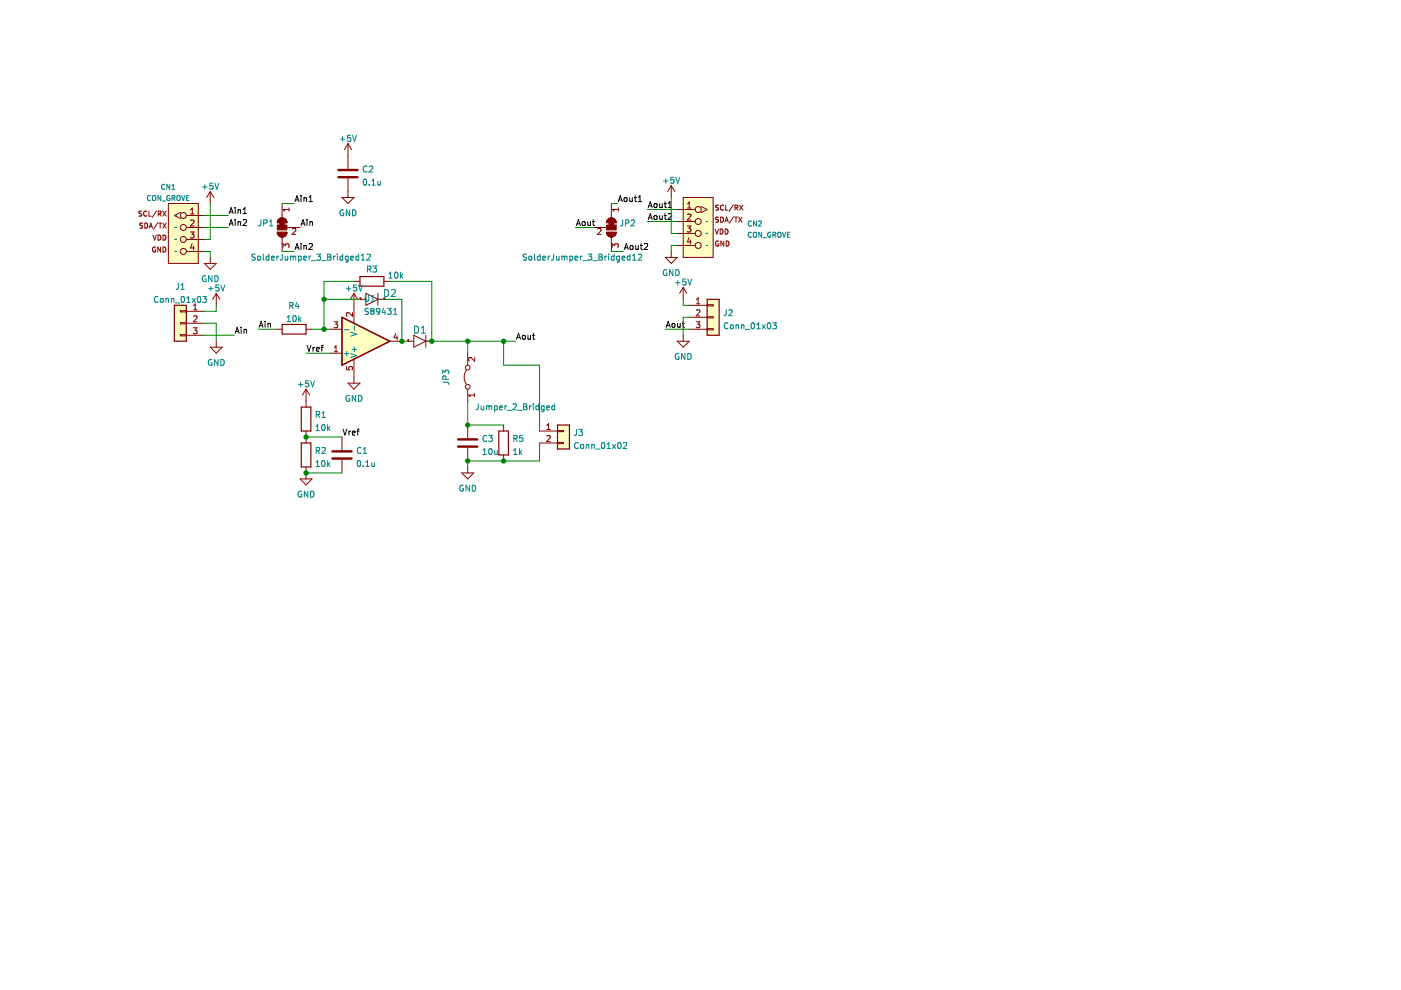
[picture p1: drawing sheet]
<svg xmlns="http://www.w3.org/2000/svg" width="297mm" height="210mm" viewBox="0 0 297 210" stroke-linecap="round" stroke-linejoin="round" font-family="sans-serif">
<path d="M.2 0h296.9v209.9h-296.9z" fill-rule="evenodd" fill="#fff" stroke="#fff" stroke-width=".21"/>
<path d="M70.5 97.2h4M70.5 95.7h4M97.1 94.7h4.1M97.1 93.2h4.1" fill="none" stroke="#840000" stroke-width=".51"/>
<g fill="none" stroke="#840000" stroke-width=".21">
<path d="M30 44.8l-.5 .1a.45 .45 0 0 0 .5 .5l-.1 .4h-.5M30.3 47.3l-.6 .1a.45 .45 0 0 0 .5 .6l-.1 .3h-.5M30.7 47.3a.54 .54 0 0 1 .6 .5 .54 .54 0 0 1-.6 .6zM31.1 44.9a.47 .47 0 0 0-.7 .4 .47 .47 0 0 0 .7 .4M31.6 44.8v1h.5M31.6 48.4l.4-1.1 .3 1.1M31.7 48.1h.5M32.4 49.8l.4 1.1 .3-1.1M32.9 52.4a.48 .48 0 0 0-.6 .5 .48 .48 0 0 0 .7 .4v-.3h-.2M33.2 44.7l-.9 1.4M33.4 47.2l-.9 1.4M33.5 49.8a.54 .54 0 0 1 .6 .6 .54 .54 0 0 1-.6 .5z"/>
<path d="M33.6 45.3h.5v-.4l-.5-.1v1M33.7 47.3h.6M33.8 45.3l.4 .5M34 47.3v1.1M34.1 52.4v1l-.7-1v1M34.5 44.8l.7 1M34.5 47.3l.7 1.1M34.6 52.4a.54 .54 0 0 1 .6 .5 .54 .54 0 0 1-.6 .5zM34.6 49.8a.54 .54 0 0 1 .6 .6 .54 .54 0 0 1-.6 .5zM35.2 44.8l-.7 1M35.2 47.3l-.7 1.1M35.7 43.2h6.3v12.6h-6.3z"/>
<path d="M38.2 45.1l-1.2 .6 1.2 .6M39.5 45.7h3.8M39.5 48.2h3.8M39.5 50.8h3.8M39.5 53.3h3.8M40.4 49.2h.7l-.4 .5 .4 .1v.5l-.2 .2-.5-.2M40.4 44.5l.4-.4v1.3M40.4 45.4h.7M40.4 46.8l.5-.2 .2 .4-.7 .9h.7M40.7 51.7l-.3 .9h.8M41 52.1v.9M43.3 55.8h2.6l-1.3 1.3z"/>
<path d="M44.6 40.6l-.8 1.3M44.6 40.6v2.6M44.6 54.6v1.2M44.6 40.6l.7 1.3M75 59.7h1.3M81.4 59.7h1.3M58.5 69.8h1.3M64.9 69.8h1.3M75 62.2l-.7 1.3M75 62.2v2.5M75 80v1.2M75 62.2l.8 1.3"/>
<path d="M76.3 63.5h.1M76.3 63.2h.1M76.3 63.5h1.3M77.6 62.2l2.5 1.3-2.5 1.2zM80.1 63.5h1.3M80.1 62.2v2.5M81.4 63.5h.1M81.4 63.2h.1M86.5 72.3h.1M86.5 72.1h.1M86.5 72.3h1.2M87.7 71.1l2.6 1.2-2.6 1.3z"/>
<path d="M90.3 72.3h1.2M90.3 71.1v2.5M91.5 72.3h.1M91.5 72.1h.1M98.9 78.4a2.54 2.54 0 0 0 0 3.1M99.2 74.9v2.5M100.6 75.8v.8l-.9-.8-.3 .2 .1 .5M64.9 82.5v3.8M64.9 91.4v2.5M64.9 99v2.5M64.9 82.5l-.8 1.3M64.9 82.5l.8 1.3"/>
<path d="M72.5 92.7v2.8M72.5 97.5v2.8M73.8 81.2h2.5l-1.3 1.3zM99.2 82.5v2.5M99.2 90.1v2.8M99.2 94.9v2.8M99.2 99v1.3M100.6 83.4v.7M100.6 83.8h-1.2l.3 .3M106.8 90.1v1.3M106.8 96.5v1.2M114.4 91.4h3.8"/>
<path d="M114.4 93.9h3.8M115.9 91.1h.8M115.9 90.2l.4-.4v1.3M115.9 92.5l.5-.2 .3 .4-.8 .9h.8M118.2 91.3h1.3v.2h-1.3zM118.2 93.8h1.3v.3h-1.3zM63.6 101.5h2.6l-1.3 1.3zM97.9 100.3h2.5l-1.2 1.2z"/>
<circle cx="38.9" cy="53.3" r=".63"/>
<circle cx="38.9" cy="48.2" r=".63"/>
<circle cx="38.9" cy="50.8" r=".63"/>
<circle cx="38.9" cy="45.7" r=".63"/>
<circle cx="99.2" cy="77.9" r=".51"/>
<circle cx="99.2" cy="82" r=".51"/>
</g>
<g fill="none" stroke="#008484" stroke-width=".21">
<path d="M34.9 39.2a.47 .47 0 0 0-.6 .4 .47 .47 0 0 0 .6 .4M36 39.1v1.1l-.6-1.1v1.1M36.4 39.4l.3-.3v1.1M43 39.6h.9M43.4 39.2v.9M45.1 38.9h-.6v.6l.6-.1v.6l-.2 .1-.4-.1M45.6 38.9l.4 1.2 .4-1.2M31.9 41.6a.47 .47 0 0 0-.7 .4 .47 .47 0 0 0 .7 .4M32.4 41.6l.2-.1 .4 .1v.6l-.1 .3h-.3l-.2-.1zM34.1 41.5v1l-.6-1v1M34.3 42.6h.8M36 41.5a.48 .48 0 0 0-.7 .5 .48 .48 0 0 0 .7 .4v-.3h-.2"/>
<path d="M36.4 40.2h.7M36.5 42h.5v-.4l-.5-.1v1M36.7 42l.4 .5M37.1 45.7h.1M37.1 48.2h.1M37.1 50.8h.1M37.1 53.3h.1M37.5 41.6l.2-.1 .4 .1 .1 .6-.2 .3h-.3l-.2-.1zM38.5 41.5l.4 1 .3-1M39.6 42h.3M40.1 41.5h-.5v1h.5M43.6 58.5a.58 .58 0 0 0-.7 .6 .58 .58 0 0 0 .8 .5v-.4h-.3"/>
<path d="M44.9 58.4v1.3l-.7-1.3v1.3M45.6 58.4a.64 .64 0 0 1 .7 .7 .64 .64 0 0 1-.7 .6zM77.9 57.1l.6-.1 .1-.5-.7-.1v1.3M78.2 57.1l.4 .6M79.1 56.4h.8l-.5 .5 .4 .1v.6l-.2 .1-.5-.1M82.5 59h.7M82.5 58.1l.3-.4v1.3M83.8 57.8l.2-.1a.68 .68 0 0 1 .4 .6 .68 .68 0 0 1-.4 .7l-.3-.5zM84.9 57.7v1.3M85 58.5l.4 .5M85.4 58.1l-.5 .5M60.9 68.2h.7"/>
<path d="M60.9 67.3l.3-.4v1.3M61.4 64.8l.6-.1 .1-.4-.7-.2v1.3M61.7 64.8l.4 .6M62.2 67l.2-.1a.68 .68 0 0 1 .4 .6 .68 .68 0 0 1-.4 .7l-.3-.5zM62.9 64.1l-.3 .9h.8M63.2 64.6v.8M63.4 66.9v1.3M63.5 67.7l.3 .5M63.8 67.3l-.4 .5M73.4 61.2h1M73.9 60.7v1M75.6 60.4h-.6l-.1 .6h.6l.1 .6-.2 .1-.5-.1"/>
<path d="M76 60.4l.4 1.3 .5-1.3M77.4 63.5h.1M80.3 63.5h.1M81.6 61.4a.76 .76 0 0 1 .8 .7 .76 .76 0 0 1-.8 .8zM83 61.5l.6-.1 .2 .4-.9 1.1h.9M87.6 72.3h.1M87.9 69.1a.76 .76 0 0 1 .9 .8 .76 .76 0 0 1-.9 .7zM89.3 70.6h.9M89.3 69.6l.5-.5v1.5M90.5 72.3h.1M93.9 79.3v-.8l.5 .4 .1-.4h.5l.1 .2-.1 .6M63.3 81.5h.9"/>
<path d="M63.7 81v1M65.4 80.7h-.6v.6h.6v.6l-.1 .1-.5-.1M65.9 80.7l.4 1.3 .4-1.3M67 91.3h.7M67 90.4l.4-.4v1.3M67 98l.4-.4v1.3M67 98.9h.7M67.1 87.9h.6v-.5l-.6-.2v1.3M67.1 95.5h.6v-.5l-.6-.1v1.2M67.4 87.9l.4 .6M67.4 95.5l.4 .6M68.3 88.5h.7"/>
<path d="M68.3 87.6l.3-.4v1.3M68.3 95l.4-.1 .3 .3-.8 .9h.8M68.3 90.1l.2-.1a.68 .68 0 0 1 .4 .7 .68 .68 0 0 1-.4 .6l-.3-.5zM68.3 97.8l.2-.2a.68 .68 0 0 1 .4 .7 .68 .68 0 0 1-.4 .6l-.3-.5zM69.5 90v1.3M69.5 97.6v1.3M69.6 90.8l.4 .5M69.6 98.4l.4 .5M70 90.4l-.5 .5M70 98.1l-.5 .4M74.1 83.9a.58 .58 0 0 0-.8 .6 .58 .58 0 0 0 .8 .5v-.4h-.2M75.4 83.8v1.3l-.7-1.3v1.3"/>
<path d="M75.9 97.8l.2-.2a.68 .68 0 0 1 .4 .7 .68 .68 0 0 1-.4 .6l-.4-.5zM76 83.8a.64 .64 0 0 1 .7 .7 .64 .64 0 0 1-.7 .6zM76.5 95a.56 .56 0 0 0-.8 .5 .56 .56 0 0 0 .8 .5M77 96.1h.7M77 95.2l.4-.3v1.2M77 98.8v.1M77.6 98l.3-.4v1.3M77.6 98.9h.7M78.8 98.1l.1 .7h.5M79.4 98.1v.8M93.9 81l1.1 .1 .1 .4M94.5 80.4v-.6h-.5l-.1 .6h1.2"/>
<path d="M101.4 85.6l-.1 1.1-.4 .2M102 86l.1 .8h.4M102.4 96.4h.7M102.4 95.5l.4-.4v1.3M102.5 86v.9M103.2 86.2l.3-.2 .2 .2M103.2 86v.9M103.2 92.4a.56 .56 0 0 0-.8 .6 .56 .56 0 0 0 .8 .5M103.6 92.3h.8l-.4 .5 .3 .1v.6l-.1 .1-.6-.1M103.7 86.2l.2-.2 .3 .1v.8M103.7 86.2v.7M103.7 95.2l.2-.1a.68 .68 0 0 1 .5 .6 .68 .68 0 0 1-.5 .7l-.3-.5z"/>
<path d="M104.8 86.1l.4-.1 .2 .3-.1 .5h-.5M104.8 86v1.3M104.9 95.5v.8l.5-.1M105.4 95.5v.9M105.9 86.5l.6-.2v-.2l-.4-.1-.2 .2 .1 .6h.5M107.1 86v.9M107.4 86l-.3 .3M107.6 87h.9M108.8 85.7l.5-.1 .2 .4-.8 .9h.8M108.9 96.4h.7M108.9 95.5l.3-.4v1.3M108.9 93l.6-.1 .1-.5-.7-.1v1.3"/>
<path d="M109.2 93l.5 .6M109.7 87h1M110.1 95.1v1.3M110.3 95.9l.3 .5M110.6 95.5l-.5 .5M110.8 92.3h-.6l-.1 .6h.7v.6l-.2 .1-.5-.1M111 85.6h.4l.3 .3-.3 .3 .3 .1v.3l-.2 .3h-.5zM111 86.2h.4M112.3 86v.9M112.6 86l-.3 .3M113.1 85.6v.1M113.1 86v.9"/>
<path d="M114.2 86.1l-.3-.1-.3 .3 .1 .5h.5M114.2 85.6v1.3M115.4 86.1l-.4-.1-.2 .3 .1 .5h.5M115.4 86v1.1l-.3 .2-.3-.1M115.9 86.5l.6-.2-.1-.2-.3-.1-.2 .2 .1 .6h.4M117.6 86.1l-.4-.1-.2 .3 .1 .5h.5M117.6 85.6v1.3M122.2 91.1v1l-.4 .2M122.6 93.9a.56 .56 0 0 0-.8 .6 .56 .56 0 0 0 .8 .5M122.7 91.1h.8l-.4 .4 .4 .2v.5l-.2 .1-.6-.1M123.2 94.3h.3l.3 .2v.4l-.3 .2-.4-.2zM124.3 94.4l.5-.1v.8"/>
<path d="M124.3 94.3v.8M125.4 94.4l.5-.1 .1 .8M125.4 94.3v.8M126.3 95.2h1M127.6 93.9l.2-.1a.68 .68 0 0 1 .4 .7 .68 .68 0 0 1-.4 .6l-.3-.5zM128.7 95.1h.7M128.7 94.2l.4-.4v1.3M129.9 94.3l.6 .8M130.5 94.3l-.6 .8M131.1 93.9l.2-.1a.68 .68 0 0 1 .4 .7 .68 .68 0 0 1-.4 .6l-.4-.5zM132.2 93.9l.4-.1 .3 .4-.8 .9h.8M63.9 104.2a.58 .58 0 0 0-.7 .6 .58 .58 0 0 0 .8 .5v-.4h-.3"/>
<path d="M65.3 104.1v1.3l-.8-1.3v1.3M65.9 104.1a.64 .64 0 0 1 .7 .7 .64 .64 0 0 1-.7 .6zM98.2 102.9a.58 .58 0 0 0-.7 .6 .58 .58 0 0 0 .8 .5v-.4h-.3M99.5 102.9v1.2l-.7-1.2v1.2M100.1 102.9a.64 .64 0 0 1 .8 .6 .64 .64 0 0 1-.8 .6z"/>
</g>
<path d="M76.3 58.6h5.1v2.1h-5.1zM59.8 68.8h5.1v2h-5.1zM63.9 86.3h2v5.1h-2zM63.9 93.9h2v5.1h-2zM105.8 91.4h2v5.1h-2zM118.2 90.1h2.5v5.1h-2.5z" fill="none" stroke="#840000" stroke-width=".25"/>
<path d="M118.2 90.1h2.5v5.1h-2.5z" fill-rule="evenodd" fill="#ffffc2" stroke="#ffffc2" stroke-width=".25"/>
<path d="M35.7 43.2h6.3v12.6h-6.3z" fill-rule="evenodd" fill="#ffffc2" stroke="#ffffc2" stroke-width=".21"/>
<path d="M72.5 67.3l10.2 5-10.2 5.1z" fill="#ffffc2" stroke="#840000" stroke-width=".25"/>
<path d="M37 64.7h2.5v7.6h-2.5zM72.5 67.3l10.2 5-10.2 5.1zM149.9 63.5h2.6v7.6h-2.6z" fill="none" stroke="#840000" stroke-width=".25"/>
<g fill="none" stroke="#840000" stroke-width=".21">
<path d="M73.8 30.5l-.8 1.2M73.8 30.5v5.3M73.8 37.8v4.1M73.8 30.5l.7 1.2M142.3 39.3v2.6M142.3 39.3l-.7 1.3M142.3 39.3l.8 1.3M58.8 49.2h2a1.02 1.02 0 0 1-1 1.1 1.02 1.02 0 0 1-1-1.1zM59.1 46.5a1.02 1.02 0 0 1 1.1-.2 1.02 1.02 0 0 1 .6 .9h-2zM59.8 43.2v3M59.8 50.3v3M60 52.5v-.8l.5 .4 .1-.4h.6l.1 .2-.1 .6"/>
<path d="M60.8 48.2h2.8M61.3 44.4h-1.3l.4 .4M61.3 44.1v.7M62 48.5l.5-.1 .2 .4-.8 .9h.8M72.5 41.9h2.5l-1.2 1.3zM125.8 48.2h2.8M126.7 48.5l.5-.1 .2 .4-.7 .9h.7M128.6 49.2h2a1.02 1.02 0 0 1-1 1.1 1.02 1.02 0 0 1-1-1.1zM128.9 46.5a1.02 1.02 0 0 1 1.1-.2 1.02 1.02 0 0 1 .6 .9h-2zM129.6 43.2v3M129.6 50.3v3M129.8 52.5v-.8l.5 .4 .1-.4h.6l.1 .2-.1 .6"/>
<path d="M131.1 44.4h-1.3l.4 .4M131.1 44.1v.7M141 54.6h2.6l-1.3 1.2zM142.3 53.3v1.3M143.6 44.4h3.8M143.6 47h3.8M143.6 49.5h3.8M143.6 52h3.8M144.9 41.9h6.3v12.7h-6.3zM145.7 47.9h.8l-.4 .5 .3 .1v.6l-.2 .1-.5-.1M145.8 44.1h.7M145.8 43.2l.3-.4v1.3"/>
<path d="M145.8 45.5l.4-.1 .3 .3-.8 .9h.8M146.1 50.4l-.3 .9h.7M146.4 50.9v.8M148.7 43.8l1.2 .6-1.2 .7M151.6 48.6l.4 1 .3-1M152.3 51.2a.48 .48 0 0 0-.6 .4 .48 .48 0 0 0 .7 .5v-.4h-.2M152.3 43.5l-.5 .1a.45 .45 0 0 0 .5 .6l-.1 .3h-.5M152.3 46.1h-.5a.45 .45 0 0 0 .5 .6l-.1 .3h-.5M152.7 48.6a.54 .54 0 0 1 .6 .5 .54 .54 0 0 1-.6 .5zM152.8 46a.54 .54 0 0 1 .6 .6 .54 .54 0 0 1-.6 .5zM153.4 43.6a.47 .47 0 0 0-.7 .4 .47 .47 0 0 0 .7 .5M153.5 51.1v1.1l-.7-1.1v1.1"/>
<path d="M153.7 47.1l.4-1.1 .3 1.1M153.8 48.6a.54 .54 0 0 1 .6 .5 .54 .54 0 0 1-.6 .5zM153.8 46.8h.5M153.9 43.5v1.1h.5M154 51.1a.54 .54 0 0 1 .6 .5 .54 .54 0 0 1-.6 .6zM155.5 43.4l-.9 1.4M155.5 46l-.9 1.3M155.7 46h.6M155.8 44h.5l.1-.4-.6-.1v1.1M156 46v1.1M156.1 44l.3 .6M156.6 46l.7 1.1"/>
<path d="M156.8 43.5l.7 1.1M157.3 46l-.7 1.1M157.5 43.5l-.7 1.1M38.2 68.4h1.3v.3h-1.3zM38.2 65.9h1.3v.2h-1.3zM38.2 71h1.3v.2h-1.3zM39.5 66h3.8M39.5 68.5h3.8M39.5 71.1h3.8M41 69.5h.8l-.5 .5 .4 .1v.5l-.2 .2-.5-.2M41 67.1l.5-.1 .3 .3-.8 .9h.8M41 65.7h.8"/>
<path d="M41 64.8l.4-.4v1.3M44.6 73.6h2.5l-1.2 1.3zM45.9 62.2v2.5M45.9 72.3v1.3M45.9 62.2l-.8 1.3M45.9 62.2l.7 1.3M70 74.9h2.5M70 69.8h2.5M70.8 68.2h.8l-.4 .5 .3 .1v.6l-.1 .1-.6-.1M70.9 74.6h.7M70.9 73.7l.3-.4v1.3M73.5 77.8v.6h.6l-.1-.6h.6l.1 .1-.1 .5"/>
<path d="M74.7 66.3v.8l-.9-.8-.3 .2 .1 .5M75 64.7v3.8M75 76.2v3.8M82.7 72.3h2.5M83.9 70.7l-.3 .9h.8M84.2 71.2v.8M143.6 72.3h2.5l-1.2 1.3zM144.9 60.9v2.6M144.9 71.1v1.2M144.9 60.9l-.8 1.3M144.9 60.9l.7 1.3M146.1 69.8h3.8"/>
<path d="M146.1 64.7h3.8M146.1 67.3h3.8M147.6 68.2h.8l-.4 .5 .3 .1v.6l-.1 .1-.6-.1M147.7 64.4h.7M147.7 63.5l.3-.4v1.3M147.7 65.8l.5-.1 .2 .4-.8 .9h.8M149.9 64.6h1.3v.3h-1.3zM149.9 67.1h1.3v.3h-1.3zM149.9 69.7h1.3v.2h-1.3z"/>
<circle cx="148" cy="44.4" r=".63"/>
<circle cx="148" cy="49.5" r=".63"/>
<circle cx="148" cy="52" r=".63"/>
<circle cx="148" cy="47" r=".63"/>
</g>
<g fill="none" stroke="#008484" stroke-width=".21">
<path d="M72.1 29.5h1M72.6 29v1M74.3 28.7h-.6v.6l.6-.1v.7l-.2 .1-.4-.1M74.7 28.7l.5 1.3 .4-1.3M77.1 38.1l.2-.1a.68 .68 0 0 1 .5 .6 .68 .68 0 0 1-.5 .6l-.3-.4zM77.8 35.3a.56 .56 0 0 0-.8 .5 .56 .56 0 0 0 .8 .6M78.3 35.3l.5-.1 .2 .4-.8 .9h.8M78.3 39.1v.1M78.8 39.2h.8M78.8 38.3l.4-.3v1.2M80.1 38.4l.1 .8 .4-.1M80.6 38.4v.8"/>
<path d="M140.7 38.4h1M141.2 37.9v1M142.9 37.6h-.6l-.1 .6 .6-.1 .1 .6-.2 .2-.5-.2M143.3 37.6l.4 1.3 .4-1.3M54.1 53.9l-.7 .1v.4l.6 .2 .1 .3-.2 .3-.5-.1M54.7 54.4l.1-.1 .4 .1-.1 .7-.4-.1zM55.3 46.6l-.1 1.1-.4 .2M55.8 53.9v1.1l.2 .2M55.9 47.3l.6-.1 .1-.4-.7-.2v1.3M57 54.4l-.3-.1-.3 .2 .1 .6h.5M57 53.9v1.3M57.1 47.9h.7"/>
<path d="M57.1 47l.4-.4v1.3M57.6 54.7l.6-.1-.1-.2-.4-.1-.1 .2v.6h.5M58.7 54.3v.9M59.1 54.3l-.4 .2M59.9 53.9l-.1 1.1-.4 .2M60.5 54.3v.8l.5-.1M61 54.3v.9M61.6 54.4l.4-.1 .2 .2M61.6 54.3v.9M62.2 54.5l.1-.2 .3 .1 .1 .8M62.2 54.5v.7M63.3 54.4l.4-.1 .2 .2-.1 .6h-.5"/>
<path d="M63.3 54.3v1.3M64.4 54.7l.6-.1-.1-.2-.3-.1-.2 .2v.6h.5M65.5 54.3v.9M65.9 54.3l-.4 .2M66 55.3h1M67.2 53.9h.8l-.5 .5 .4 .1v.5l-.2 .2-.5-.2M68.2 55.3h1M69.5 53.9h.4l.2 .2-.2 .4 .2 .1 .1 .3-.2 .3h-.5zM69.5 54.5h.4M70.7 54.3v.9M71.1 54.3l-.4 .2M71.5 53.9v.1"/>
<path d="M71.5 54.3v.9M72.7 54.4l-.4-.1-.2 .2 .1 .6h.5M72.7 53.9v1.3M72.8 44.5a.58 .58 0 0 0-.7 .6 .58 .58 0 0 0 .8 .5v-.4h-.3M73.8 54.4l-.3-.1-.3 .2 .1 .6h.5M73.8 54.3v1l-.2 .3-.3-.1M74.1 44.5v1.3l-.7-1.3v1.3M74.4 54.7l.6-.1-.1-.2-.4-.1-.1 .2v.6h.5M74.7 44.5a.64 .64 0 0 1 .8 .6 .64 .64 0 0 1-.8 .7zM76.1 54.4l-.4-.1-.2 .2 .1 .6h.5M76.1 53.9v1.3M76.6 55.2h.7"/>
<path d="M76.6 54.2l.4-.3v1.3M77.8 54l.5-.1 .2 .3-.8 1h.8M111.6 53.9l-.6 .1v.4l.5 .2 .1 .3-.2 .3-.5-.1M112.2 54.4l.2-.1 .3 .1v.7l-.5-.1zM113.3 53.9v1.1l.2 .2M114.5 54.4l-.3-.1-.3 .2 .2 .6h.4M114.5 53.9v1.3M115.1 54.7l.6-.1-.1-.2-.3-.1-.2 .2v.6h.5M116.2 54.3v.9M116.6 54.3l-.4 .2M117.4 53.9l-.1 1.1-.4 .2M118 54.3v.8l.5-.1"/>
<path d="M118.5 54.3v.9M119.1 54.4l.4-.1 .2 .2M119.1 54.3v.9M119.7 54.5l.2-.2 .3 .1v.8M119.7 54.5v.7M120.8 54.4l.4-.1 .2 .2-.1 .6h-.5M120.8 54.3v1.3M121.9 54.7l.6-.1v-.2l-.4-.1-.2 .2 .1 .6h.5M123.1 54.3v.9M123.4 54.3l-.3 .2M123.5 55.3h1M124.7 53.9h.8l-.4 .5 .3 .1v.5l-.2 .2-.5-.2"/>
<path d="M125.7 55.3h1M127 53.9h.4l.2 .2-.2 .4 .2 .1 .1 .3-.2 .3h-.5zM127 54.5h.4M128.3 54.3v.9M128.6 54.3l-.3 .2M129 53.9v.1M129 54.3v.9M130.2 54.4l-.4-.1-.2 .2 .1 .6h.5M130.2 53.9v1.3M131.3 54.3v1l-.2 .3-.3-.1M131.3 54.4l-.3-.1-.3 .2 .2 .6h.4M131.9 54.7l.6-.1-.1-.2-.3-.1-.2 .2v.6h.5"/>
<path d="M132 46.6v1.1l-.5 .2M132.6 47.3l.6-.1 .1-.4-.7-.2v1.3M133.6 54.4l-.4-.1-.2 .2 .1 .6h.5M133.6 53.9v1.3M133.8 46.8l.5-.2 .3 .4-.8 .9h.8M134.1 55.2h.7M134.1 54.2l.4-.3v1.3M135.3 54l.5-.1 .3 .3-.8 1h.8M141.4 57.2a.58 .58 0 0 0-.8 .6 .58 .58 0 0 0 .8 .5v-.4h-.2M142.7 57.2v1.2l-.7-1.2v1.2M143.2 60h1M143.3 57.2a.64 .64 0 0 1 .7 .6 .64 .64 0 0 1-.7 .6z"/>
<path d="M143.7 59.5v.9M145.4 59.2h-.6l-.1 .6 .6-.1 .1 .6-.2 .1-.5-.1M145.8 59.2l.4 1.2 .5-1.2M149.8 44.4h.1M149.8 47h.1M149.8 49.5h.1M149.8 52h.1M159.3 49.3a.47 .47 0 0 0-.7 .5 .47 .47 0 0 0 .7 .4M159.3 47a.47 .47 0 0 0-.7 .4 .47 .47 0 0 0 .7 .4M159.8 49.4l.2-.2 .4 .2v.5l-.1 .4h-.3l-.2-.1zM160.4 46.9v1l-.6-1v1M160.8 47l.4-.1 .2 .3-.6 .7h.6"/>
<path d="M161.5 49.2v1.1l-.6-1.1v1.1M161.7 50.4h.8M163.4 49.3a.48 .48 0 0 0-.7 .5 .48 .48 0 0 0 .7 .4v-.4h-.2M163.9 49.8l.5-.1v-.4l-.5-.1v1.1M164.1 49.8l.4 .5M165 49.3l.3-.1 .2 .2 .1 .5-.3 .4-.4-.1v-.6zM165.9 49.2l.4 1.1 .3-1.1M167 49.7h.3M167.5 49.2h-.5v1.1h.5M33.5 63a.56 .56 0 0 0-.8 .5 .56 .56 0 0 0 .8 .5M34.1 63.3h.3l.2 .2v.4l-.2 .2-.4-.2zM35.2 63.4l.5-.1v.8"/>
<path d="M35.2 63.3v.8M36.3 63.4l.5-.1 .1 .8M36.3 63.3v.8M37.2 64.2h.9M37.8 60.1v1.1l-.5 .1M38.4 61.3h.7M38.4 60.4l.3-.3v1.2M38.5 63l.2-.2a.68 .68 0 0 1 .4 .7 .68 .68 0 0 1-.4 .6l-.3-.5zM39.6 64.1h.7M39.6 63.2l.4-.4v1.3M40.7 63.3l.7 .8M41.4 63.3l-.7 .8"/>
<path d="M42 63l.1-.2a.68 .68 0 0 1 .5 .7 .68 .68 0 0 1-.5 .6l-.3-.5zM43 62.8h.8l-.5 .5 .4 .2v.5l-.2 .1-.5-.1M44.2 61.2h1M44.7 60.7v1M44.9 76.3a.58 .58 0 0 0-.7 .6 .58 .58 0 0 0 .7 .5v-.5h-.2M46.2 76.2v1.3l-.7-1.3v1.3M46.4 60.4h-.6l-.1 .6h.6l.1 .6-.2 .1-.5-.1M46.8 76.2a.64 .64 0 0 1 .8 .6 .64 .64 0 0 1-.8 .7zM46.8 60.4l.4 1.3 .5-1.3M73 75h1M73 69.9h1M73.5 74.5v1"/>
<path d="M74.4 70.4l1.2 .5-1.2 .4M74.4 75l1.2 .4-1.2 .4M74.7 74.1h.9M75.1 69v1M75.1 73.6v1M77.4 62.6v1l.3 .3 .4-.1 .1-.2v-1M78.1 65.4l-.7 .1v.4l.6 .2 .1 .3-.2 .3-.5-.1M78.7 63.9h.7M78.7 63l.4-.4v1.3M78.8 65.9l-.2-.2 .2-.3h.4l.1 .2-.2 .3M78.8 65.9l-.2 .3v.2l.2 .3 .4-.1 .1-.2v-.2l-.2-.3M78.8 65.9h.3"/>
<path d="M80.5 65.9l-.2 .3-.4-.1v-.6l.4-.1 .2 .2v.8l-.2 .2-.4 .1M81.3 65.3l-.3 .9h.8M81.6 65.8v.9M82.2 65.4h.7l-.4 .5 .4 .1v.5l-.2 .2-.5-.2M83.4 66.7h.8M83.4 65.7l.4-.3v1.3M143.9 75a.58 .58 0 0 0-.7 .6 .58 .58 0 0 0 .8 .5v-.4h-.3M145.2 74.9v1.3l-.7-1.3v1.3M145.8 74.9a.64 .64 0 0 1 .8 .7 .64 .64 0 0 1-.8 .6zM154 65.7l-.1 1.1-.4 .1M154.3 68.6a.56 .56 0 0 0-.8 .5 .56 .56 0 0 0 .8 .5M154.5 65.8l.5-.1 .2 .3-.7 .9h.7"/>
<path d="M154.9 68.9h.3l.3 .2v.4l-.3 .2-.4-.2zM156 69l.5-.1 .1 .8M156 68.9v.8M157.2 69l.5-.1v.8M157.2 68.9v.8M158 69.8h1M159.4 68.6l.1-.2a.68 .68 0 0 1 .5 .7 .68 .68 0 0 1-.5 .6l-.3-.5zM160.4 69.7h.8M160.4 68.8l.4-.4v1.3M161.6 68.9l.7 .8M162.3 68.9l-.7 .8M162.8 68.6l.2-.2a.68 .68 0 0 1 .4 .7 .68 .68 0 0 1-.4 .6l-.3-.5z"/>
<path d="M163.8 68.4h.8l-.4 .5 .4 .1v.6l-.2 .1-.6-.1"/>
</g>
<g fill="#ffffc2" stroke="#ffffc2" stroke-width=".25">
<path d="M149.9 63.5h2.6v7.6h-2.6z" fill-rule="evenodd"/>
<path d="M37 64.7h2.5v7.6h-2.5z" fill-rule="evenodd"/>
</g>
<path d="M144.9 41.9h6.3v12.7h-6.3z" fill-rule="evenodd" fill="#ffffc2" stroke="#ffffc2" stroke-width=".21"/>
<path d="M71.7 37.6h4.1M71.7 36h4.1" fill="none" stroke="#840000" stroke-width=".51"/>
<g fill="#840000" stroke="#840000" stroke-width=".21">
<path d="M59.3 47.2h1v.5h-1z" fill-rule="evenodd"/>
<path d="M59.1 46.5a1.02 1.02 0 0 1 1.1-.2 1.02 1.02 0 0 1 .6 .9h-2z" fill-rule="evenodd"/>
<path d="M58.8 47.7h2v1h-2z" fill-rule="evenodd"/>
<path d="M58.8 49.2h2a1.02 1.02 0 0 1-1 1.1 1.02 1.02 0 0 1-1-1.1z" fill-rule="evenodd"/>
<path d="M129.1 47.2h1v.5h-1z" fill-rule="evenodd"/>
<path d="M128.9 46.5a1.02 1.02 0 0 1 1.1-.2 1.02 1.02 0 0 1 .6 .9h-2z" fill-rule="evenodd"/>
<path d="M128.6 47.7h2v1h-2z" fill-rule="evenodd"/>
<path d="M128.6 49.2h2a1.02 1.02 0 0 1-1 1.1 1.02 1.02 0 0 1-1-1.1z" fill-rule="evenodd"/>
</g>
<g fill="none" stroke="#000" stroke-width=".21">
<path d="M48.6 47.8l.4-1.2 .4 1.2M48.6 45.3l.4-1.3 .4 1.3M48.7 47.5h.6M48.7 44.9h.6M49.9 44v.1M49.9 44.4v.9M49.9 46.6v.1M49.9 47v.8M50.5 47.1l.4-.1 .1 .8M50.5 44.4v.9M50.5 47v.8M50.5 44.6l.4-.1 .1 .8"/>
<path d="M51.6 46.7l.4-.1 .3 .3-.8 .9h.8M51.6 45.3h.7M51.6 44.4l.3-.4v1.3M62.6 42.7l.4-1.2 .4 1.2M62.6 52.9l.4-1.3 .4 1.3M62.7 42.4h.6M62.7 52.5h.6M63.8 41.5v.1M63.8 41.9v.8M63.8 51.6v.2M63.8 52.1v.8M63.8 47.8l.4-1.2 .5 1.2"/>
<path d="M63.9 47.5h.6M64.4 42h.5l.1 .7M64.4 41.9v.8M64.4 52.1v.8M64.4 52.2l.5-.1 .1 .8M65.1 46.6v.1M65.1 47v.8M65.5 42.7h.7M65.5 41.8l.4-.3v1.2M65.5 51.8l.5-.2 .2 .4-.7 .9h.7M65.7 47.1l.5-.1v.8M65.7 47v.8"/>
<path d="M122.2 47.8l.4-1.2 .5 1.2M122.3 47.5h.6M123.5 47h.3l.3 .2v.4l-.3 .2-.4-.2zM124.6 47l.1 .8 .5-.1M125.2 47v.8M125.6 47h.5M125.8 46.6v1l.3 .2M131.1 42.7l.4-1.2 .4 1.2M131.2 42.4h.6M132.4 42l.1-.1 .4 .1-.1 .7-.4-.1zM132.4 52.9l.4-1.3 .4 1.3M132.5 52.5h.6"/>
<path d="M133.5 41.9l.1 .8 .5-.1M133.6 52.2l.2-.1 .4 .1-.1 .6h-.5zM134.1 41.9v.8M134.5 41.9h.5M134.7 41.5v1.1l.3 .1M134.8 52.1v.7h.5M135.3 42.7h.8M135.3 41.8l.4-.3v1.2M135.3 52.1v.8M135.7 52.1h.5M135.9 51.6v1.1l.3 .2M136.6 51.8l.5-.2 .2 .4-.8 .9h.8"/>
<path d="M137.4 44l.5-1.3 .4 1.3M137.4 46.6l.5-1.3 .4 1.3M137.6 43.7h.6M137.6 46.2h.6M138.7 43.3l.2-.1 .4 .1-.1 .7-.5-.1zM138.7 45.8l.2-.1 .4 .1-.1 .7-.5-.1zM139.9 43.2v.8l.5-.1M139.9 45.7v.8l.5-.1M140.4 43.2v.8M140.4 45.7v.9M140.8 43.2h.5M140.8 45.7h.5"/>
<path d="M141 42.7v1.1l.3 .2M141 45.3v1.1l.3 .2M141.7 44h.7M141.7 43.1l.3-.4v1.3M141.7 45.4l.5-.1 .2 .3-.8 1h.8M49.9 70.7l.4-1.3 .4 1.3M50 70.3h.6M51.1 69.4v.1M51.1 69.8v.9M51.7 69.8v.9M51.7 69.9h.5l.1 .8M54.9 69.4l.5-1.3 .4 1.3"/>
<path d="M55.1 69h.6M56.2 68.1v.2M56.2 68.6v.8M56.8 68.7l.5-.1 .1 .8M56.8 68.6v.8M65.1 73.2l.4 1.3 .4-1.3M66.4 73.6v.9M66.7 73.6l-.3 .3M67.1 74.1l.6-.2-.1-.2-.3-.1-.2 .2v.6h.5M68.1 73.6h.4M68.5 73.2l-.3 .2v1.1M109.5 71.9l.4-1.2 .5 1.2"/>
<path d="M109.6 71.6h.6M110.8 71.2l.3-.1 .3 .2v.4l-.3 .2-.4-.2zM111.9 71.1l.1 .8 .5-.1M112.5 71.1v.8M112.9 71.1h.5M113.1 70.7v1.1l.3 .1M141.2 69.4l.5-1.3 .4 1.3M141.4 69h.6M142.5 68.7l.2-.1 .4 .1-.1 .6h-.5zM143.7 68.6v.7h.5M144.2 68.6v.8M144.6 68.6h.5"/>
<path d="M144.8 68.1v1.1l.3 .2M72.7 91l.4 1.2 .5-1.2M74 91.4v.8M74.3 91.4l-.3 .2M74.7 91.8l.6-.1-.1-.2-.3-.1-.2 .2 .1 .6h.4M75.7 91.4h.5M76.2 91l-.3 .2v1"/>
</g>
<g fill="none" stroke="#008400" stroke-width=".21">
<path d="M43.3 48.2h5.1M43.3 53.3h1.3v1.3M43.3 45.7h5.1M44.6 43.2v7.6h-1.3M59.8 43.2h2.6M59.8 53.3h2.6M75 59.7h-6.3v10.1M82.7 59.7h8.8v12.6h17.8M122 48.2h3.8M129.6 43.2h1.3M129.6 53.3h2.6M137.2 47h6.4"/>
<path d="M137.2 44.4h6.4M142.3 41.9v7.6h1.3M143.6 52h-1.3v1.3M43.3 71.1h6.4M43.3 68.5h2.6v3.8M45.9 64.7v1.3h-2.6M54.7 69.8h3.8M64.9 74.9h5.1M66.2 69.8h3.8M68.7 63.5h7.6M81.4 63.5h3.8v8.8h1.3M99.2 72.3v2.6"/>
<path d="M106.8 72.3v5.1h7.6v14M141 69.8h5.1M144.9 63.5v1.2h1.2M146.1 67.3h-1.2v3.8M64.9 92.7h7.6M99.2 85v5.1h7.6M114.4 93.9v3.8h-15.2v1.3M64.9 100.3h7.6"/>
</g>
<g fill="#008400" stroke="#008400" stroke-width=".21">
<circle cx="68.7" cy="69.8" r=".46"/>
<circle cx="68.7" cy="63.5" r=".46"/>
<circle cx="85.2" cy="72.3" r=".46"/>
<circle cx="64.9" cy="100.3" r=".46"/>
<circle cx="64.9" cy="92.7" r=".46"/>
<circle cx="91.5" cy="72.3" r=".46"/>
<circle cx="99.2" cy="72.3" r=".46"/>
<circle cx="106.8" cy="72.3" r=".46"/>
<circle cx="106.8" cy="97.7" r=".46"/>
<circle cx="99.2" cy="90.1" r=".46"/>
<circle cx="99.2" cy="97.7" r=".46"/>
</g>
</svg>
